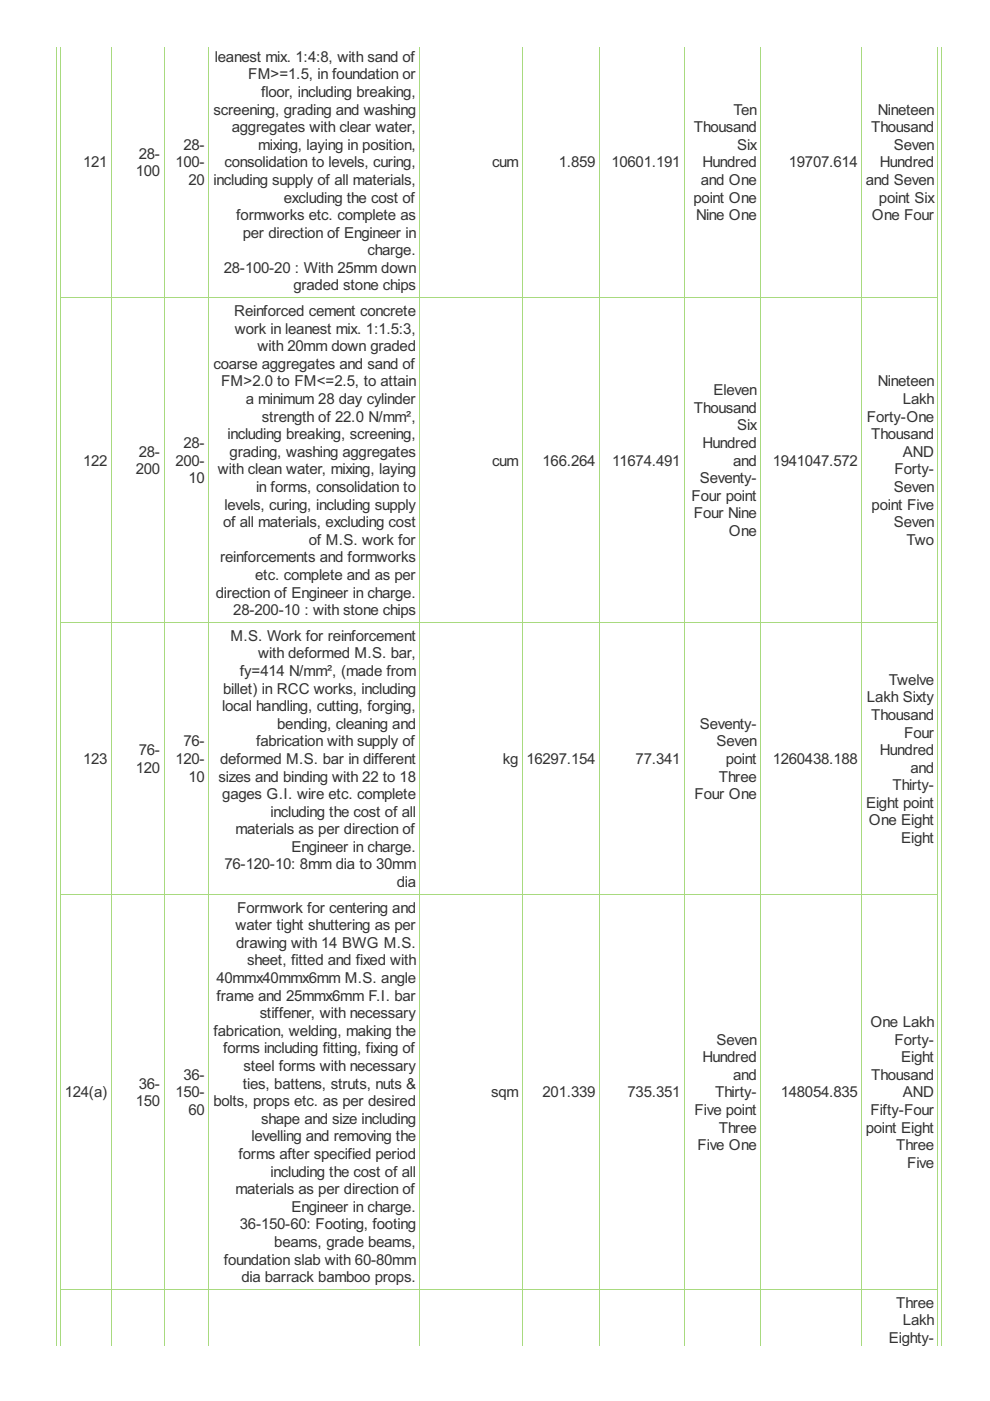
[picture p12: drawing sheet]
<svg xmlns="http://www.w3.org/2000/svg" width="210mm" height="297mm" viewBox="0 0 210 297" stroke-linecap="round" stroke-linejoin="round" font-family="sans-serif">
<defs><g id="words">
<g font-size="3.6" fill="#333">
<text x="45.6" y="13.1">leanest mix. 1:4:8, with sand of</text>
<text x="52.6" y="16.8">FM&gt;=1.5, in foundation or</text>
<text x="55.4" y="20.6">floor, including breaking,</text>
<text x="45.3" y="24.3">screening, grading and washing</text>
<text x="49.2" y="28">aggregates with clear water,</text>
<text x="147.1" y="28">Thousand</text>
<text x="155.5" y="24.3">Ten</text>
<text x="184.7" y="28">Thousand</text>
<text x="186.1" y="24.3">Nineteen</text>
<text x="17.6" y="35.5">121</text>
<text x="29.4" y="33.6">28-</text>
<text x="37.2" y="35.5">100-</text>
<text x="38.9" y="31.7">28-</text>
<text x="47.6" y="35.5">consolidation to levels, curing,</text>
<text x="54.7" y="31.7">mixing, laying in position,</text>
<text x="104.3" y="35.5">cum</text>
<text x="118.5" y="35.5">1.859</text>
<text x="129.6" y="35.5">10601.191</text>
<text x="149" y="35.5">Hundred</text>
<text x="156.3" y="31.7">Six</text>
<text x="167.3" y="35.5">19707.614</text>
<text x="186.6" y="35.5">Hundred</text>
<text x="189.5" y="31.7">Seven</text>
<text x="28.8" y="37.3">100</text>
<text x="40" y="39.2">20</text>
<text x="45.3" y="39.2">including supply of all materials,</text>
<text x="148.6" y="39.2">and One</text>
<text x="183.6" y="39.2">and Seven</text>
<text x="50.1" y="46.7">formworks etc. complete as</text>
<text x="60.2" y="42.9">excluding the cost of</text>
<text x="147" y="42.9">point One</text>
<text x="147.6" y="46.7">Nine One</text>
<text x="184.9" y="46.7">One Four</text>
<text x="186.4" y="42.9">point Six</text>
<text x="51.5" y="50.4">per direction of Engineer in</text>
<text x="47.4" y="57.9">28-100-20 : With 25mm down</text>
<text x="77.9" y="54.1">charge.</text>
<text x="62.2" y="61.6">graded stone chips</text>
<text x="49.7" y="67">Reinforced cement concrete</text>
<text x="49.8" y="70.8">work in leanest mix. 1:1.5:3,</text>
<text x="54.6" y="74.5">with 20mm down graded</text>
<text x="45.3" y="78.2">coarse aggregates and sand of</text>
<text x="46.9" y="81.9">FM&gt;2.0 to FM&lt;=2.5, to attain</text>
<text x="151.3" y="83.8">Eleven</text>
<text x="186.1" y="81.9">Nineteen</text>
<text x="52.1" y="85.7">a minimum 28 day cylinder</text>
<text x="55.5" y="89.4">strength of 22.0 N/mm²,</text>
<text x="147.1" y="87.5">Thousand</text>
<text x="183.8" y="89.4">Forty-One</text>
<text x="191.4" y="85.7">Lakh</text>
<text x="38.9" y="95">28-</text>
<text x="48.2" y="93.1">including breaking, screening,</text>
<text x="149" y="95">Hundred</text>
<text x="156.3" y="91.3">Six</text>
<text x="184.7" y="93.1">Thousand</text>
<text x="17.6" y="98.7">122</text>
<text x="28.8" y="100.6">200</text>
<text x="29.4" y="96.9">28-</text>
<text x="37.2" y="98.7">200-</text>
<text x="46.2" y="100.6">with clean water, mixing, laying</text>
<text x="48.7" y="96.9">grading, washing aggregates</text>
<text x="104.3" y="98.7">cum</text>
<text x="115" y="98.7">166.264</text>
<text x="129.8" y="98.7">11674.491</text>
<text x="155.4" y="98.7">and</text>
<text x="163.8" y="98.7">1941047.572</text>
<text x="189.7" y="100.6">Forty-</text>
<text x="191.4" y="96.9">AND</text>
<text x="40" y="102.5">10</text>
<text x="54.3" y="104.3">in forms, consolidation to</text>
<text x="146.6" y="106.2">Four point</text>
<text x="148.3" y="102.5">Seventy-</text>
<text x="189.5" y="104.3">Seven</text>
<text x="47.3" y="111.8">of all materials, excluding cost</text>
<text x="47.6" y="108">levels, curing, including supply</text>
<text x="147.1" y="109.9">Four Nine</text>
<text x="154.6" y="113.6">One</text>
<text x="184.8" y="108">point Five</text>
<text x="189.5" y="111.8">Seven</text>
<text x="46.7" y="119.2">reinforcements and formworks</text>
<text x="65.5" y="115.5">of M.S. work for</text>
<text x="192.2" y="115.5">Two</text>
<text x="54.1" y="123">etc. complete and as per</text>
<text x="45.7" y="126.7">direction of Engineer in charge.</text>
<text x="49.5" y="130.4">28-200-10 : with stone chips</text>
<text x="48.9" y="135.9">M.S. Work for reinforcement</text>
<text x="50.9" y="143.3">fy=414 N/mm², (made from</text>
<text x="54.7" y="139.6">with deformed M.S. bar,</text>
<text x="47.3" y="147">billet) in RCC works, including</text>
<text x="183.8" y="148.9">Lakh Sixty</text>
<text x="188.4" y="145.2">Twelve</text>
<text x="47.1" y="150.8">local handling, cutting, forging,</text>
<text x="58.8" y="154.5">bending, cleaning and</text>
<text x="148.3" y="154.5">Seventy-</text>
<text x="184.7" y="152.6">Thousand</text>
<text x="17.6" y="162">123</text>
<text x="29.4" y="160.1">76-</text>
<text x="37.2" y="162">120-</text>
<text x="38.9" y="158.2">76-</text>
<text x="46.7" y="162">deformed M.S. bar in different</text>
<text x="54.3" y="158.2">fabrication with supply of</text>
<text x="106.6" y="162">kg</text>
<text x="111.6" y="162">16297.154</text>
<text x="134.8" y="162">77.341</text>
<text x="151.9" y="158.2">Seven</text>
<text x="153.9" y="162">point</text>
<text x="163.8" y="162">1260438.188</text>
<text x="186.6" y="160.1">Hundred</text>
<text x="191.7" y="156.4">Four</text>
<text x="28.8" y="163.8">120</text>
<text x="40" y="165.7">10</text>
<text x="46.4" y="165.7">sizes and binding with 22 to 18</text>
<text x="152.4" y="165.7">Three</text>
<text x="189.2" y="167.6">Thirty-</text>
<text x="193" y="163.8">and</text>
<text x="47.1" y="169.4">gages G.I. wire etc. complete</text>
<text x="57.4" y="173.2">including the cost of all</text>
<text x="147.3" y="169.4">Four One</text>
<text x="183.6" y="171.3">Eight point</text>
<text x="49.9" y="176.9">materials as per direction of</text>
<text x="184.2" y="175">One Eight</text>
<text x="191.1" y="178.8">Eight</text>
<text x="47.6" y="184.3">76-120-10: 8mm dia to 30mm</text>
<text x="61.8" y="180.6">Engineer in charge.</text>
<text x="84.1" y="188.1">dia</text>
<text x="49.9" y="197.2">water tight shuttering as per</text>
<text x="50.3" y="193.5">Formwork for centering and</text>
<text x="50.1" y="201">drawing with 14 BWG M.S.</text>
<text x="45.9" y="208.4">40mmx40mmx6mm M.S. angle</text>
<text x="52.4" y="204.7">sheet, fitted and fixed with</text>
<text x="45.9" y="212.2">frame and 25mmx6mm F.I. bar</text>
<text x="55.1" y="215.9">stiffener, with necessary</text>
<text x="45.3" y="219.6">fabrication, welding, making the</text>
<text x="151.9" y="221.5">Seven</text>
<text x="184.6" y="217.8">One Lakh</text>
<text x="189.7" y="221.5">Forty-</text>
<text x="47.3" y="223.3">forms including fitting, fixing of</text>
<text x="51.6" y="227.1">steel forms with necessary</text>
<text x="149" y="225.2">Hundred</text>
<text x="191.1" y="225.2">Eight</text>
<text x="13.7" y="232.7">124(a)</text>
<text x="29.4" y="230.8">36-</text>
<text x="37.2" y="232.7">150-</text>
<text x="38.9" y="228.9">36-</text>
<text x="51.5" y="230.8">ties, battens, struts, nuts &amp;</text>
<text x="104.2" y="232.7">sqm</text>
<text x="115" y="232.7">201.339</text>
<text x="133.1" y="232.7">735.351</text>
<text x="151.6" y="232.7">Thirty-</text>
<text x="155.4" y="228.9">and</text>
<text x="165.5" y="232.7">148054.835</text>
<text x="184.7" y="228.9">Thousand</text>
<text x="191.4" y="232.7">AND</text>
<text x="28.8" y="234.5">150</text>
<text x="40" y="236.4">60</text>
<text x="45.3" y="234.5">bolts, props etc. as per desired</text>
<text x="55.4" y="238.3">shape and size including</text>
<text x="147.3" y="236.4">Five point</text>
<text x="184.6" y="236.4">Fifty-Four</text>
<text x="50.5" y="245.7">forms after specified period</text>
<text x="53.3" y="242">levelling and removing the</text>
<text x="147.9" y="243.9">Five One</text>
<text x="152.4" y="240.1">Three</text>
<text x="183.6" y="240.1">point Eight</text>
<text x="190" y="243.9">Three</text>
<text x="57.4" y="249.5">including the cost of all</text>
<text x="192.3" y="247.6">Five</text>
<text x="49.9" y="253.2">materials as per direction of</text>
<text x="61.8" y="256.9">Engineer in charge.</text>
<text x="50.9" y="260.6">36-150-60: Footing, footing</text>
<text x="47.4" y="268.1">foundation slab with 60-80mm</text>
<text x="58.2" y="264.4">beams, grade beams,</text>
<text x="51.2" y="271.8">dia barrack bamboo props.</text>
<text x="190" y="277.3">Three</text>
<text x="191.4" y="281">Lakh</text>
<text x="188.4" y="284.7">Eighty-</text>
</g>
</g></defs>
<g fill="none" stroke="#a8da7f" stroke-width=".21">
<path d="M11.9 9.9v275.5M12.9 9.9v275.5M23.6 9.9v275.5M34.8 9.9v275.5M44.3 9.9v275.5M89 9.9v275.5M110.8 9.9v275.5M127.1 9.9v275.5M145.1 9.9v275.5M161.3 9.9v275.5M182.7 9.9v275.5M198.9 9.9v275.5"/>
<path d="M199.7 9.9v275.5M12.8 63.1h186.2M12.8 131.9h186.2M12.8 189.6h186.2M12.8 273.3h186.2"/>
</g>
<use href="#words"/>
</svg>
